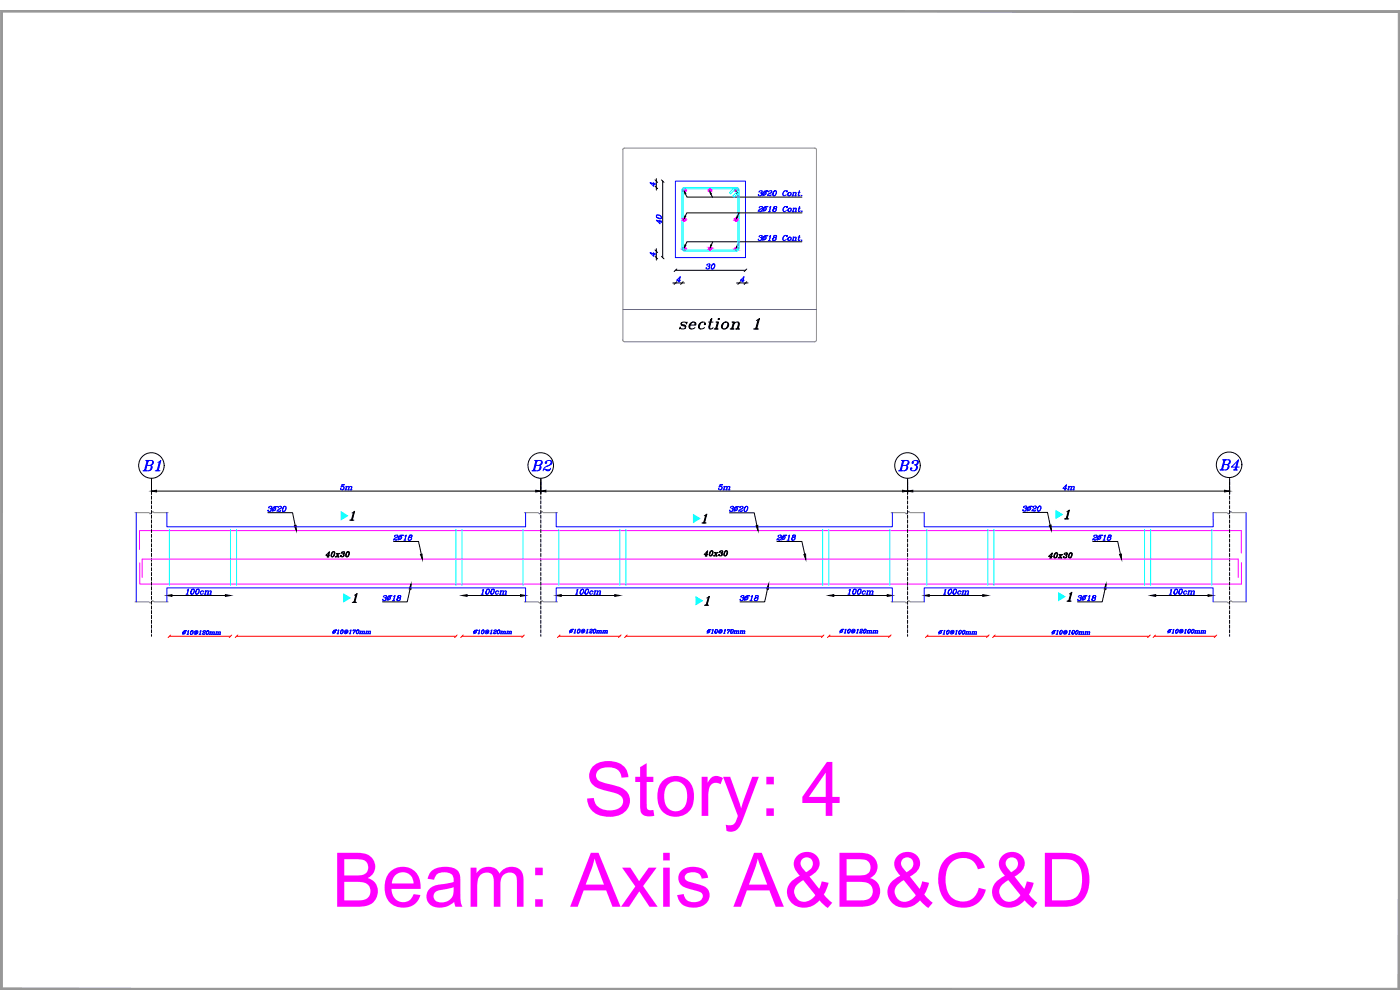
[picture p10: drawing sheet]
<svg xmlns="http://www.w3.org/2000/svg" width="420mm" height="297mm" viewBox="0 0 420 297" stroke-linecap="round" stroke-linejoin="round" font-family="sans-serif">
<defs><g id="words">
<g font-size="22.6" fill="#f0f">
<text x="175.2" y="244.8">Story: 4</text>
<text x="99.5" y="272.1">Beam: Axis A&amp;B&amp;C&amp;D</text>
</g>
<g font-size="6.6">
<text x="203.2" y="99.8">section 1</text>
<text x="42" y="142.5">B1</text>
<text x="158.8" y="142.5">B2</text>
<text x="268.8" y="142.5">B3</text>
</g>
<text font-size="6.2" x="365.1" y="142.2">B4</text>
<text font-size="4.9" fill="#00f" x="218" y="154.9">3~20</text>
<g font-size="4.4" fill="#00f">
<text x="79.4" y="154.5">3~20</text>
<text x="306.2" y="154.5">3~20</text>
<text x="117.1" y="163.3">2~18</text>
<text x="232.1" y="163.3">2~18</text>
<text x="327" y="163.3">2~18</text>
<text x="113.9" y="181.3">3~18</text>
<text x="221.2" y="181.3">3~18</text>
</g>
<g font-size="4.4">
<text x="210.6" y="167.9">40x30</text>
<text x="97" y="168.3">40x30</text>
<text x="314" y="168.6">40x30</text>
<text x="322.4" y="181.3">3~18</text>
</g>
<g font-size="4" fill="#00f">
<text x="54" y="191.6">~10@120mm</text>
<text x="99.1" y="191.2">~10@170mm</text>
<text x="141.1" y="191.2">~10@120mm</text>
<text x="170" y="191.2">~10@120mm</text>
<text x="211.3" y="191.2">~10@170mm</text>
<text x="251.2" y="191.2">~10@120mm</text>
<text x="280.8" y="191.6">~10@100mm</text>
<text x="314.7" y="191.6">~10@100mm</text>
<text x="349.6" y="191.2">~10@100mm</text>
</g>
</g></defs>
<!-- layer: Layer4 -->
<g fill="#989898" stroke="#989898" stroke-width=".3">
<path d="M419.7 3.6v292.9l.5-293.4zM420.2 3.1v293.9l-.5-.5z"/>
<path d="M.7 296.5l419.5 .5-.5-.5zM.7 296.5l419.5 .5h-420z"/>
<path d="M.7 3.6l-.5 293.4 .5-.5zM.2 3.1l.5 .5-.5 293.4z"/>
<path d="M.2 3.1l.5 .5h419zM.2 3.1h420l-.5 .5z"/>
</g>
<!-- layer: SAZE_DRAWINGS -->
<g fill="none" stroke="#f0f" stroke-width=".3">
<path d="M372.5 159.2h-330.6v5.7M42 168.9v6.3h330.6M42.7 167.8h328.9"/>
<circle cx="205.4" cy="57" r=".4"/>
<circle cx="213" cy="57.1" r=".4"/>
<circle cx="221" cy="57" r=".4"/>
<circle cx="205.3" cy="65.9" r=".4"/>
<circle cx="205.4" cy="74.6" r=".4"/>
<circle cx="213.1" cy="74.6" r=".4"/>
<circle cx="220.9" cy="65.9" r=".4"/>
<circle cx="221" cy="74.6" r=".4"/>
</g>
<g fill="none" stroke="#808080" stroke-width=".3">
<path d="M186.9 44.9v57.2M244.5 44.4l.5 .5v57.1l-.5 .5M244.6 44.4h-57.2l-.5 .5M186.9 92.9h58.1M186.9 102l.5 .5M187.4 102.6h57.2M40.5 153.8h4.2l.4 .4 .7-.8 .4 .4h4.3M157.4 153.8h4.1l.4 .4 .8-.8 .4 .4h4.2M267.4 153.8h4.2l.4 .4 .8-.8 .3 .4h4.3M364.1 153.8h4.2l.3 .4 .8-.8 .4 .4h4.2M40.5 180.6h4.2l.4 .4 .7-.8 .4 .4h4.3M157.4 180.6h4.1l.4 .4 .8-.8 .4 .4h4.2"/>
<path d="M267.4 180.6h4.2l.4 .4 .8-.8 .3 .4h4.3M364.1 180.6h4.2l.3 .4 .8-.8 .4 .4h4.2"/>
</g>
<g fill="#000" stroke="#000" stroke-width=".3">
<path d="M205.4 57.4l.4 .7-.2 .1zM213.1 57.5l.4 .7-.3 .1zM221 57.4l.4 .7-.2 .1zM205.6 64.8l.2 .1-.4 .6zM205.6 73.5l.2 .1-.4 .6zM213.3 73.5l.3 .1-.5 .6zM221.2 64.8l.2 .1-.4 .6zM221.3 73.5l.2 .1-.4 .6zM45.5 147.3l1.5-.2v.5zM88.3 157.8l.6-.2v1.6zM160.8 147.1l1.5 .2-1.5 .3zM162.3 147.3l1.5-.2v.5z"/>
<path d="M226.9 157.8l.5-.2 .1 1.6zM270.8 147.1l1.6 .2-1.6 .3zM272.4 147.3l1.5-.2v.5zM314.9 157.6h.5l.1 1.5zM367.5 147.1l1.5 .2-1.5 .3zM50.1 178.7l1.5-.3v.5zM67.6 178.4l1.6 .3-1.6 .2zM123.4 175.2l-.1 1.6-.5-.1zM126.2 166.4l.5-.1v1.5zM138.6 178.7l1.6-.3v.5zM156.2 178.4l1.5 .3-1.5 .2zM166.9 178.7l1.5-.3v.5z"/>
<path d="M184.5 178.4l1.5 .3-1.5 .2zM230.7 175.2l-.1 1.6-.5-.1zM241.3 166.4l.5-.2v1.6zM248.7 178.7l1.5-.3v.5zM266.3 178.4l1.5 .3-1.5 .2zM277.4 178.7l1.5-.3v.5zM294.9 178.4l1.6 .3-1.6 .2zM331.9 175.2v1.6l-.5-.1zM336 166.4l.5-.2 .1 1.6zM345.3 178.7l1.5-.3v.5zM362.5 178.4l1.6 .3-1.6 .2z"/>
</g>
<g fill="none" stroke="#000" stroke-width=".3">
<path d="M197 53.6v3.5M198.9 54.3v23M205.7 58.2l.5 .9h34.5M213.4 58.2l.4 1M221.3 58.2l.4 .9M197 74.6v3.4M213.9 72.5l-.5 1M221.8 63.9l-.4 .9M221.8 72.5l-.4 1M240.7 72.5h-34.5l-.5 1M240.7 63.9h-34.6l-.4 .9M201.9 84.9h3.5"/>
<path d="M202.7 81.1h21M221.1 84.9h3.4M45.5 143.9v4.5M45.5 148.8v1M45.5 150.3v.9M45.5 151.7v.9M45.5 153.1v1M45.5 154.5v1M45.5 156v1M45.5 157.4v1M45.5 158.9v.9M47 147.3h113.8"/>
<path d="M80.4 153.8h7.4l.8 3.9M104.9 156.1h1.3M105.5 155.9l-.3 .2M105.5 155.8l-.2 .3M105.7 153.9l.7-.5-.7 2.7M105.7 155.9l.3 .2M105.8 155.8v.3M106.1 153.7l-.6 2.4M106.3 153.7l-.7 2.2M162.3 143.9v4.5M162.3 148.8v1M162.3 150.3v.9"/>
<path d="M162.3 151.7v.9M162.3 153.1v1M162.3 154.5v1M162.3 156v1M162.3 157.4v1M162.3 158.9v.9M163.8 147.3h107M210.7 156.9h1.2M211.2 156.8l-.3 .1M211.2 156.7l-.2 .2M211.4 154.8l.7-.6-.7 2.7M211.5 156.8l.2 .1"/>
<path d="M211.5 156.7v.2M211.8 154.5l-.6 2.4M212 154.5l-.7 2.3M218.9 153.9h7.5l.8 3.8M272.4 143.9v4.5M272.4 148.8v1M272.4 150.3v.9M272.4 151.7v.9M272.4 153.1v1M272.4 154.5v1M272.4 156v1M272.4 157.4v1"/>
<path d="M272.4 158.9v.9M273.9 147.3h93.6M307 153.7h7.4l.8 3.9M319.4 155.7h1.4M320 155.6l-.3 .1M320 155.4l-.2 .3M320.2 153.5l.7-.5-.6 2.7M320.3 155.6l.2 .1M320.3 155.4l.1 .3M320.6 153.3l-.6 2.4M320.8 153.3l-.7 2.3M369 143.9v4.5"/>
<path d="M369 148.8v1M369 150.3v.9M369 151.7v.9M369 153.1v1M369 154.5v1M369 156v1M369 157.4v1M369 158.9v.9M45.5 160.3v.9M45.5 161.7v1M45.5 163.1v1M45.5 164.6v1"/>
<path d="M45.5 166v1M45.5 167.5v.9M45.5 168.9v.9M45.5 170.3v1M45.5 171.8v.9M45.5 173.2v.9M45.5 174.6v1M45.5 176.1v.9M45.5 177.5v1M45.5 178.9v1M51.6 178.7h16M106.4 178.6l.8-.5-.7 2.6"/>
<path d="M106.8 178.3l-.6 2.4M107 178.3l-.6 2.3M118.1 162.5h7.5l.8 3.8M123.1 176.7l-.9 3.9h-7.4M140.2 178.7h16M162.3 160.3v.9M162.3 161.7v1M162.3 163.1v1M162.3 164.6v1M162.3 166v1M162.3 167.5v.9M162.3 168.9v.9"/>
<path d="M162.3 170.3v1M162.3 171.8v.9M162.3 173.2v.9M162.3 174.6v1M162.3 176.1v.9M162.3 177.5v1M162.3 178.9v1M168.4 178.7h16.1M212.1 179.4l.8-.5-.7 2.7M212.6 179.2l-.7 2.4M212.7 179.2l-.6 2.3M230.3 176.7l-.8 3.9h-7.4"/>
<path d="M233.2 162.5h7.5l.8 3.8M250.2 178.7h16.1M272.4 160.3v.9M272.4 161.7v1M272.4 163.1v1M272.4 164.6v1M272.4 166v1M272.4 167.5v.9M272.4 168.9v.9M272.4 170.3v1M272.4 171.8v.9M272.4 173.2v.9"/>
<path d="M272.4 174.6v1M272.4 176.1v.9M272.4 177.5v1M272.4 178.9v1M278.9 178.7h16M321.4 178l-.7 2.4M321.5 178l-.6 2.2M327.9 162.5h7.5l.9 3.8M331.6 176.7l-.8 3.9h-7.4M346.8 178.7h15.7M369 160.3v.9M369 161.7v1"/>
<path d="M369 163.1v1M369 164.6v1M369 166v1M369 167.5v.9M369 168.9v.9M369 170.3v1M369 171.8v.9M369 173.2v.9M369 174.6v1M369 176.1v.9M369 177.5v1M369 178.9v1"/>
<path d="M45.5 180.4v.9M45.5 181.8v.9M45.5 183.2v1M45.5 184.6v1M45.5 186.1v1M45.5 187.5v1M45.5 189v.9M45.5 190.4v.5M105.7 180.7h1.3M106.3 180.6l-.3 .1M106.3 180.5l-.2 .2M106.5 180.6l.2 .1"/>
<path d="M106.6 180.5v.2M162.3 180.4v.9M162.3 181.8v.9M162.3 183.2v1M162.3 184.6v1M162.3 186.1v1M162.3 187.5v1M162.3 189v.9M162.3 190.4v.5M211.4 181.6h1.3M212 181.5l-.3 .1M212 181.3l-.2 .3"/>
<path d="M212.2 181.5l.2 .1M212.3 181.3v.3M272.4 180.4v.9M272.4 181.8v.9M272.4 183.2v1M272.4 184.6v1M272.4 186.1v1M272.4 187.5v1M272.4 189v.9M272.4 190.4v.5M320.2 180.4h1.3M320.8 180.2l-.3 .2"/>
<path d="M320.8 180.1l-.2 .3M369 180.4v.9M369 181.8v.9M369 183.2v1M369 184.6v1M369 186.1v1M369 187.5v1M369 189v.9M369 190.4v.5"/>
</g>
<g fill="none" stroke="#00f" stroke-width=".3">
<path d="M195.2 54.9l1.4 .4M196.2 54.7v1.2l-1.1-1.1 1.5 .4M196.6 55v.5M202.7 54.3h21v23h-21zM227.9 57.5l-.1 .1a.47 .47 0 0 1 .5-.4 .47 .47 0 0 1 .4 .4l-.6 .3M228.6 57.2v.4l-.3 .3 .3 .2a.53 .53 0 0 1-.4 .6 .53 .53 0 0 1-.6-.3M228.6 58l-.1 .4-.4 .3M229.4 57.3h1h-.5l-1 1.4M229.5 57.5a.49 .49 0 0 0-.6 .5 .49 .49 0 0 0 .7 .4l.2-.1a.49 .49 0 0 0-.1-.8 .49 .49 0 0 0-.7 .4l.2 .6M229.6 57.5l.3 .4-.5 .6M230.7 57.5v.1a.49 .49 0 0 1 .5-.4 .49 .49 0 0 1 .4 .4l-.9 .6-.4 .5M231.4 57.2l.2 .4-.8 .5"/>
<path d="M231.4 58.5l-1.1 .1M231.4 58.4l-.2 .3-.6-.2M232.6 57.2a.82 .82 0 0 0-.6 .7 .82 .82 0 0 0 .4 .8 .82 .82 0 0 0 .6-.6 .82 .82 0 0 0-.4-.9 1.07 1.07 0 0 0-.4 1.5M232.7 57.2a.99 .99 0 0 1-.3 1.5M235.7 57.2a.96 .96 0 0 0-.5 1.5M236.1 57.4v.2l.2-.4-.2 .2a.8 .8 0 0 0-1 .3 .8 .8 0 0 0 .1 1l.8-.3M237 57.7a.55 .55 0 0 0-.6 .6 .55 .55 0 0 0 .6 .5 .55 .55 0 0 0 .4-.6 .51 .51 0 0 0-.8-.3 .51 .51 0 0 0 .1 .8M237.2 57.7l.2 .6-.5 .4M237.7 58.7h.5M238 57.7h.3l-.3 1M238.2 57.9l.7-.1-.1 .9M238.2 57.7l-.3 1"/>
<path d="M238.5 58.7h.5M238.8 57.7l-.1 1M239.5 57.7h.6M239.9 57.2l-.3 1.5 .5-.2M240 57.2l-.3 1.5M240.6 58.6h.1M195.2 75.9l1.4 .4M196.2 75.8v1.1l-1.1-1.1 1.5 .4M196.6 76v.5M197 64.9l.7 .6h.7a.83 .83 0 0 0-.4-.9 .83 .83 0 0 0-1 .2 1.01 1.01 0 0 0 1.5 .5M197 64.8a1.05 1.05 0 0 1 1.5 .4M197.1 66.2l1.4 .3"/>
<path d="M198.1 66v1.2l-1.1-1.1 1.5 .4M198.5 66.3v.5M212.2 79.5l-.1 .1a.47 .47 0 0 1 .5-.4 .47 .47 0 0 1 .5 .4l-.6 .3M212.9 79.2v.7a.53 .53 0 0 1-.2 .8 .53 .53 0 0 1-.8-.3h.1M212.9 80v.4l-.4 .3M214.1 79.2a.82 .82 0 0 0-.6 .7 .82 .82 0 0 0 .4 .8 .82 .82 0 0 0 .6-.7 .82 .82 0 0 0-.4-.8 1.07 1.07 0 0 0-.4 1.5M214.2 79.2a.99 .99 0 0 1-.3 1.5M227.9 70.9l-.1 .1a.48 .48 0 0 1 .5-.4 .48 .48 0 0 1 .4 .5l-.6 .2M227.9 62.2l-.1 .1a.53 .53 0 0 1 .6-.3 .53 .53 0 0 1 .5 .4l-1.2 .6-.2 .5M228.6 70.6v.5l-.3 .2 .3 .2a.52 .52 0 0 1-.4 .7 .52 .52 0 0 1-.6-.4v.1M228.6 71.4l-.1 .5-.4 .3M228.6 62l.2 .4-.8 .4"/>
<path d="M228.6 63.2l-1.1 .1M228.6 63.1l-.2 .4-.6-.3M229.4 70.7h1h-.5l-1 1.5M229.4 62h1.1h-.5l-1.1 1.5M229.5 70.9a.49 .49 0 0 0-.6 .6 .49 .49 0 0 0 .7 .4 .51 .51 0 0 0 .4-.6 .51 .51 0 0 0-.5-.4 .51 .51 0 0 0-.5 .5l.2 .6M229.5 62.2a.51 .51 0 0 0-.6 .6 .51 .51 0 0 0 .8 .4l.1-.2a.44 .44 0 0 0 .1-.7 .44 .44 0 0 0-.7 .2l-.2 .5 .2 .2M229.6 70.9l.3 .5-.5 .6M229.7 62.2l.2 .5-.5 .5M230.5 72.2h.7M230.6 63.5h.6M230.9 62.2l.5-.2-.5 1.5M231.2 70.7l-.3 1.5 .4-1.6-.4 .3"/>
<path d="M231.3 62l-.4 1.5M232.5 70.6l-.3 .3v.3h.7l.2-.3-.3-.3-.4 .1-.2 .4 .2 .2M232.6 62l-.4 .2v.3h.8l.1-.3v-.2h-.7l-.2 .4 .2 .2M232.7 71.3l.2 .3-.5 .6M232.7 62.6l.2 .3-.4 .6M232.8 70.6l.2 .3-.3 .4a.48 .48 0 0 1-.1 .8 .48 .48 0 0 1-.7-.5l.5-.3-.5 .6 .3 .3M232.9 62l.1 .4-.3 .2a.47 .47 0 0 1 .2 .7 .47 .47 0 0 1-.7 .1 .47 .47 0 0 1-.1-.7l.3-.1-.4 .3v.4l.2 .2M235.7 70.6a.96 .96 0 0 0-.5 1.6M235.7 62a.91 .91 0 0 0-.4 1.5M236.1 70.9v.2l.2-.5-.2 .3a.79 .79 0 0 0-1 .2 .79 .79 0 0 0 .1 1.1l.8-.4M236.2 62.2v.2l.1-.4-.1 .2a.75 .75 0 0 0-1.1 .2 .75 .75 0 0 0 .4 1.1l.5-.4M237 71.1a.55 .55 0 0 0-.6 .6 .55 .55 0 0 0 .6 .5 .55 .55 0 0 0 .4-.6 .51 .51 0 0 0-.8-.3 .51 .51 0 0 0 .1 .9"/>
<path d="M237 62.5a.51 .51 0 0 0-.6 .4 .51 .51 0 0 0 .5 .6 .5 .5 0 0 0 .6-.5 .5 .5 0 0 0-.6-.5l-.4 .5 .3 .5M237.2 71.1l.2 .6-.5 .5M237.2 62.5l.2 .4-.5 .6M237.7 72.2h.5M237.7 63.5h.5M238 71.1h.3l-.3 1.1M238 62.5h.3l-.3 1M238.2 71.4l.7-.2-.1 1M238.2 71.1l-.3 1.1M238.2 62.7l.8-.2-.2 1M238.2 62.5l-.3 1M238.5 72.2h.5"/>
<path d="M238.5 63.5h.5M238.8 71.1l-.1 1.1M238.8 62.5l-.1 1M239.5 71.1h.6M239.6 62.5h.6M239.9 70.6l-.3 1.5 .5-.1M239.9 62l-.3 1.4 .3 .1 .3-.3M240 70.6l-.3 1.6M240 62l-.3 1.5M240.6 72h.1M240.7 63.3h.1M203.5 84.5h.5"/>
<path d="M204 83.2l-.3 1.3M204.3 84.1h-1.2l1.1-1.1-.4 1.5M222.6 84.5h.5M223.2 83.2l-.4 1.3M223.4 84.1h-1.2l1.1-1.1-.4 1.5M40.9 153.8v26.8M50.1 153.8v4.3h107.6v-4.3M102.7 145.5l.7-.1h-.7l-.4 .8a.55 .55 0 0 1 .7-.3 .55 .55 0 0 1 .3 .7 .55 .55 0 0 1-.6 .4l-.4-.1v-.2M103 146l.2 .2v.3l-.5 .5M103.5 147h.5M103.8 146h.3l-.3 1M104 146l-.3 1"/>
<path d="M104 146.2l.8-.2-.2 1M104.3 147h.5M104.6 146l.1 .2-.2 .8M104.8 146.2l.8-.2-.2 1M105.1 147h.5M105.4 146l.1 .2-.2 .8M166.9 153.8v4.3h100.9v-4.3M216.1 145.5l.8-.1h-.8l-.3 .8a.55 .55 0 0 1 .7-.3 .55 .55 0 0 1 .3 .7 .55 .55 0 0 1-.6 .4l-.5-.1v-.2M216.4 146l.3 .2-.1 .3-.4 .5M217 147h.5M217.2 146h.3l-.2 1M217.4 146l-.2 1"/>
<path d="M217.5 146.2l.7-.2-.1 1M217.8 147h.5M218 146l.2 .2-.2 .8M218.3 146.2l.7-.2-.1 1M218.6 147h.5M218.8 146l.2 .2-.2 .8M277.4 153.8v4.3h86.7v-4.3M319.4 147h.5M320 145.6l-.4 1.4M320.2 146.5h-1.2l1.1-1.1-.4 1.6M320.3 147h.5M320.6 146h.3l-.3 1"/>
<path d="M320.8 146l-.3 1M320.8 146.2l.8-.2-.2 1M321.1 147h.5M321.4 146l.2 .2-.2 .8M321.9 147h.6M322.2 146l.2 .2-.2 .8 .2-1-.8 .2M55.8 178.3h.7M56.2 177.1l.4-.3-.4 1.5M56.5 176.9l-.4 1.4M57.9 176.8a.82 .82 0 0 0-.7 .6 .82 .82 0 0 0 .5 .9 .82 .82 0 0 0 .6-.7 .82 .82 0 0 0-.4-.8 1.07 1.07 0 0 0-.4 1.5M58.1 176.8a1.05 1.05 0 0 1-.4 1.5M59.4 176.8l-.6 .6v.8a.83 .83 0 0 0 .9-.4 .83 .83 0 0 0-.2-1 1.01 1.01 0 0 0-.5 1.5"/>
<path d="M59.5 176.8a1.05 1.05 0 0 1-.4 1.5M60.7 177.3l-.5 .4 .2 .6M61.1 177.5l-.1 .1h.1a.5 .5 0 0 0-.8-.1 .5 .5 0 0 0 .3 .8l.4-.2M61.3 178.3h.5M61.6 177.3h.2l-.2 1M61.8 177.3l-.3 1M61.8 177.5l.8-.1-.2 .9M62.1 178.3h.5M62.4 177.3l.1 .2-.2 .8M62.6 177.5l.8-.1-.2 .9M62.9 178.3h.5M63.2 177.3l.1 .2-.2 .8"/>
<path d="M144.4 178.3h.6M144.7 177.1l.5-.3-.4 1.5M145.1 176.9l-.4 1.4M146.5 176.8a.82 .82 0 0 0-.7 .6 .82 .82 0 0 0 .4 .9 .82 .82 0 0 0 .7-.7 .82 .82 0 0 0-.4-.8 1.07 1.07 0 0 0-.4 1.5M146.6 176.8a1.05 1.05 0 0 1-.4 1.5M148 176.8l-.7 .6v.8a.83 .83 0 0 0 1-.4 .83 .83 0 0 0-.2-1 1.01 1.01 0 0 0-.6 1.5M148.1 176.8a1.05 1.05 0 0 1-.4 1.5M149.3 177.3l-.5 .4 .2 .6M149.6 177.5l-.1 .1h.2a.5 .5 0 0 0-.9-.1 .5 .5 0 0 0 .3 .8l.5-.2M149.9 178.3h.5M150.1 177.3h.3l-.2 1M150.4 177.5l.7-.1-.1 .9"/>
<path d="M150.4 177.3l-.3 1M150.7 178.3h.5M150.9 177.3l.2 .2-.2 .8M151.2 177.5l.7-.1-.1 .9M151.5 178.3h.5M151.7 177.3l.2 .2-.2 .8M172.7 178.3h.6M173 177.1l.4-.3-.3 1.5M173.4 176.9l-.4 1.4M174.8 176.8a.82 .82 0 0 0-.7 .6 .82 .82 0 0 0 .4 .9 .82 .82 0 0 0 .7-.7 .82 .82 0 0 0-.4-.8 1.02 1.02 0 0 0-.4 1.5M174.9 176.8a1.05 1.05 0 0 1-.4 1.5M176.2 176.8l-.6 .6v.8a.83 .83 0 0 0 1-.4 .83 .83 0 0 0-.2-1 1.01 1.01 0 0 0-.6 1.5"/>
<path d="M176.4 176.8a.97 .97 0 0 1-.5 1.5M177.5 177.3l-.5 .4 .2 .6M177.9 177.5l.1 .1a.5 .5 0 0 0-.9-.1 .5 .5 0 0 0 .3 .8l.4-.2M178.1 178.3h.5M178.4 177.3h.3l-.3 1M178.6 177.5l.8-.1-.2 .9M178.6 177.3l-.2 1M178.9 178.3h.6M179.2 177.3l.2 .2-.2 .8M179.5 177.5l.7-.1-.2 .9M179.7 178.3h.6M180 177.3l.2 .2-.2 .8"/>
<path d="M254.5 178.3h.6M254.8 177.1l.4-.3-.4 1.5M255.1 176.9l-.3 1.4M256.5 176.8a.82 .82 0 0 0-.6 .6 .82 .82 0 0 0 .4 .9 .82 .82 0 0 0 .7-.7 .82 .82 0 0 0-.5-.8 1.02 1.02 0 0 0-.3 1.5M256.7 176.8a1.05 1.05 0 0 1-.4 1.5M258 176.8l-.6 .6v.8a.83 .83 0 0 0 .9-.4 .83 .83 0 0 0-.2-1 1.01 1.01 0 0 0-.5 1.5M258.1 176.8a1.05 1.05 0 0 1-.4 1.5M259.3 177.3l-.5 .4 .2 .6M259.7 177.5l.1 .1a.5 .5 0 0 0-.9-.1 .5 .5 0 0 0 .3 .8l.4-.2M259.9 178.3h.5M260.2 177.3h.3l-.3 1M260.4 177.5l.8-.1-.2 .9"/>
<path d="M260.4 177.3l-.3 1M260.7 178.3h.5M261 177.3l.2 .2-.3 .8M261.2 177.5l.8-.1-.2 .9M261.5 178.3h.5M261.8 177.3l.2 .2-.3 .8M283.1 178.3h.7M283.5 177.1l.4-.3-.4 1.5M283.8 176.9l-.4 1.4M285.2 176.8a.82 .82 0 0 0-.7 .6 .82 .82 0 0 0 .4 .9 .82 .82 0 0 0 .7-.7 .82 .82 0 0 0-.4-.8 1.1 1.1 0 0 0-.4 1.5M285.4 176.8a1.05 1.05 0 0 1-.5 1.5M286.7 176.8l-.7 .6v.8a.83 .83 0 0 0 1-.4 .83 .83 0 0 0-.2-1 1.01 1.01 0 0 0-.5 1.5"/>
<path d="M286.8 176.8a.97 .97 0 0 1-.4 1.5M288 177.3l-.5 .4 .2 .6M288.4 177.5v.1a.5 .5 0 0 0-.8-.1 .5 .5 0 0 0 .3 .8l.4-.2M288.6 178.3h.5M288.8 177.3h.3l-.2 1M289.1 177.5l.8-.1-.2 .9M289.1 177.3l-.3 1M289.4 178.3h.5M289.6 177.3l.2 .2-.2 .8M289.9 177.5l.8-.1-.2 .9M290.2 178.3h.5M290.4 177.3l.2 .2-.2 .8"/>
<path d="M350.9 178.3h.7M351.2 177.1l.5-.3-.4 1.5M351.6 176.9l-.4 1.4M353 176.8a.82 .82 0 0 0-.7 .6 .82 .82 0 0 0 .4 .9 .82 .82 0 0 0 .7-.7 .82 .82 0 0 0-.4-.8 1.1 1.1 0 0 0-.4 1.5M353.1 176.8a1.05 1.05 0 0 1-.4 1.5M354.5 176.8l-.7 .6v.8a.83 .83 0 0 0 1-.4 .83 .83 0 0 0-.2-1 1.01 1.01 0 0 0-.6 1.5M354.6 176.8a.97 .97 0 0 1-.4 1.5M355.8 177.3l-.5 .4 .2 .6M356.2 177.5v.1a.5 .5 0 0 0-.9-.1 .5 .5 0 0 0 .3 .8l.5-.2M356.4 178.3h.5M356.7 177.3h.2l-.2 1M356.9 177.5l.7-.1-.1 .9"/>
<path d="M356.9 177.3l-.3 1M357.2 178.3h.5M357.4 177.3l.2 .2-.2 .8M357.7 177.5l.7-.1-.1 .9M358 178.3h.5M358.2 177.3l.2 .2-.2 .8M50.1 180.6v-4.2h107.6v4.2M166.9 180.6v-4.2h100.9v4.2M277.4 180.6v-4.2h86.7v4.2"/>
</g>
<g fill="none" stroke="#0ff" stroke-width=".3">
<path d="M220.4 56.2l-1.5 1.6 .4 .4 1.5-1.6M221.4 58v16.6l-.4 .4M221.8 57a.78 .78 0 0 0-.8-.8h-15.6a.78 .78 0 0 0-.8 .8v17.6l.3 .5 .5 .2M221.8 57.6l-1.5 1.6-.4-.4 1.5-1.5-.2-.6-15.8-.1-.3 .2-.1 17.8 .4 .4M221.8 57.1v17.5M205.4 75h15.6M205.4 75.4h15.6M221.8 74.6a.78 .78 0 0 1-.8 .7M50.8 158.8v16.8M69.2 158.8v16.8M71 158.8v16.8M136.8 158.8v16.8"/>
<path d="M138.6 158.8v16.8M157 158.8v16.8M167.7 158.8v16.8M186 158.8v16.8M187.8 158.8v16.8M246.9 158.8v16.8M248.7 158.8v16.8M267 158.8v16.8M278.1 158.8v16.8M296.5 158.8v16.8M298.3 158.8v16.8M343.5 158.8v16.8"/>
<path d="M345.3 158.8v16.8M363.7 158.8v16.8"/>
</g>
<g fill="none" stroke="#f00" stroke-width=".3">
<path d="M50.8 190.9h18.4M51.2 190.5l-.7 .8M69.6 190.5l-.8 .8M71 190.9h65.8M71.4 190.5l-.8 .8M137.2 190.5l-.8 .8M138.6 190.9h18.4M139 190.5l-.7 .8M157.4 190.5l-.8 .8M167.7 190.9h18.3M168.1 190.5l-.8 .8M186.4 190.5l-.8 .8"/>
<path d="M187.8 190.9h59.1M188.2 190.5l-.7 .8M247.3 190.5l-.8 .8M248.7 190.9h18.3M249.1 190.5l-.8 .8M267.4 190.5l-.7 .8M278.1 190.9h18.4M278.5 190.5l-.8 .8M296.8 190.5l-.7 .8M298.3 190.9h46.5M298.7 190.5l-.8 .8M345.2 190.5l-.8 .8"/>
<path d="M346.4 190.9h18.4M346.8 190.5l-.8 .8M365.2 190.5l-.8 .8"/>
</g>
<!-- layer: 0 -->
<path d="M374 153.8v26.8" fill="none" stroke="#00f" stroke-width=".3"/>
<path d="M372.5 159.2v6.7M42.7 167.8v5.5M371.6 167.8v5.5M372.6 168.8v6.4" fill="none" stroke="#f0f" stroke-width=".3"/>
<!-- layer: SAZE_DRAWINGS -->
<g fill="#0ff" stroke="#0ff" stroke-width=".3">
<path d="M102.4 153.6l1.9 1.2-1.9 1.1z"/>
<path d="M103.2 178.3l1.9 1.1-1.9 1.1z"/>
<path d="M208.1 154.4l1.9 1.2-1.9 1.1z"/>
<path d="M208.9 179.1l1.9 1.1-1.9 1.2z"/>
<path d="M316.9 153.2l1.9 1.2-1.9 1.1z"/>
<path d="M317.7 177.9l1.9 1.1-1.9 1.2z"/>
</g>
<g fill="#f0f" stroke="#f0f" stroke-width=".3">
<path d="M205.3 56.7h.2z"/>
<path d="M205.3 57.5h.2z"/>
<path d="M205.3 74.2h.2z"/>
<path d="M220.9 74.2h.2z"/>
<path d="M213 75h.2z"/>
<path d="M213 56.7h.2z"/>
<path d="M213 57.4h.2z"/>
<path d="M205.2 66.3h.2z"/>
<path d="M220.8 65.5h.2z"/>
<path d="M205.3 56.7h.3zM205.2 56.7h.4z"/>
<path d="M205.2 56.7h.5zM205.2 56.7h.5z"/>
<path d="M205.2 56.7l.5 .1zM205.2 56.7l.5 .1z"/>
<path d="M205.1 56.8h.7zM205.1 56.8h.7z"/>
<path d="M205.1 56.8l.7 .1zM205.1 56.8l.7 .1z"/>
<path d="M205 56.9l.8 .1zM205 56.9l.8 .1z"/>
<path d="M205 57l.9 .1zM205 57l.9 .1z"/>
<path d="M205 57.1h.9zM205 57.1h.8z"/>
<path d="M205 57.1l.8 .1zM205 57.1l.8 .1z"/>
<path d="M205 57.2h.8zM205 57.2l.8 .1z"/>
<path d="M205.1 57.3h.7zM205.1 57.3h.6z"/>
<path d="M205.1 57.3h.6zM205.1 57.3l.6 .1z"/>
<path d="M205.2 57.4h.5zM205.2 57.4h.4z"/>
<path d="M205.2 57.4h.4zM205.2 57.4l.3 .1z"/>
<path d="M221 56.7h.1zM220.9 56.7h.2z"/>
<path d="M220.9 56.7h.3zM220.8 56.7h.4z"/>
<path d="M220.8 56.7h.5zM220.8 56.7h.5z"/>
<path d="M220.8 56.7l.5 .1zM220.8 56.7l.5 .1z"/>
<path d="M220.7 56.8h.7zM220.6 56.8h.8z"/>
<path d="M220.6 56.8l.8 .1zM220.6 56.8l.8 .1z"/>
<path d="M220.6 56.9l.8 .1zM220.6 56.9l.8 .1z"/>
<path d="M220.6 57l.8 .1zM220.6 57l.8 .1z"/>
<path d="M220.6 57.1h.8zM220.6 57.1h.8z"/>
<path d="M220.6 57.1h.8zM220.6 57.1l.8 .1z"/>
<path d="M220.6 57.2h.8zM220.6 57.2l.8 .1z"/>
<path d="M220.6 57.3h.8zM220.6 57.3h.7z"/>
<path d="M220.7 57.3h.6zM220.7 57.3l.6 .1z"/>
<path d="M220.8 57.4h.5zM220.8 57.4h.4z"/>
<path d="M220.8 57.4h.4zM220.8 57.4l.3 .1z"/>
<path d="M220.9 57.5h.2zM220.9 57.5h.2z"/>
<path d="M205.3 74.2l.3 .1zM205.2 74.3h.4z"/>
<path d="M205.2 74.3h.4zM205.1 74.3h.5z"/>
<path d="M205.1 74.3l.6 .1zM205.1 74.3l.6 .1z"/>
<path d="M205.1 74.4h.6zM205.1 74.4h.6z"/>
<path d="M205.1 74.4l.6 .1zM205.1 74.4l.6 .1z"/>
<path d="M205 74.5h.8zM205 74.5h.8z"/>
<path d="M205 74.5l.8 .1zM205 74.5l.8 .1z"/>
<path d="M205 74.6l.8 .1zM205 74.6l.8 .1z"/>
<path d="M205 74.7h.8zM205 74.7h.7z"/>
<path d="M205 74.7h.7zM205 74.7l.7 .1z"/>
<path d="M205.1 74.8h.6zM205.1 74.8l.6 .1z"/>
<path d="M205.1 74.9h.6zM205.1 74.9h.5z"/>
<path d="M205.1 74.9h.5zM205.1 74.9l.5 .1z"/>
<path d="M205.2 75h.4zM205.2 75h.3z"/>
<path d="M205.3 75h.2zM205.3 75h.1z"/>
<path d="M220.9 74.2l.3 .1zM220.9 74.2l.3 .1z"/>
<path d="M220.9 74.3h.4zM220.8 74.3h.5z"/>
<path d="M220.8 74.3l.5 .1zM220.8 74.3l.5 .1z"/>
<path d="M220.8 74.4h.6zM220.8 74.4h.6z"/>
<path d="M220.7 74.4l.7 .1zM220.7 74.4l.7 .1z"/>
<path d="M220.7 74.5h.7zM220.7 74.5h.7z"/>
<path d="M220.7 74.5l.7 .1zM220.7 74.5l.7 .1z"/>
<path d="M220.7 74.6l.7 .1zM220.7 74.6l.7 .1z"/>
<path d="M220.7 74.7h.7zM220.7 74.7h.7z"/>
<path d="M220.7 74.7h.7zM220.7 74.7l.7 .1z"/>
<path d="M220.7 74.8h.7zM220.7 74.8l.6 .1z"/>
<path d="M220.8 74.9h.5zM220.8 74.9h.5z"/>
<path d="M220.8 74.9h.5zM220.8 74.9l.4 .1z"/>
<path d="M220.9 75h.3zM220.9 75h.2z"/>
<path d="M220.9 75h.2zM220.9 75h.2z"/>
<path d="M213.1 74.2l.1 .1zM213.1 74.2l.1 .1z"/>
<path d="M213 74.3h.3zM212.9 74.3h.4z"/>
<path d="M212.9 74.3h.5zM212.9 74.3h.5z"/>
<path d="M212.9 74.3l.5 .1zM212.9 74.3l.5 .1z"/>
<path d="M212.9 74.4l.5 .1zM212.9 74.4l.5 .1z"/>
<path d="M212.8 74.5h.7zM212.8 74.5h.7z"/>
<path d="M212.8 74.5l.7 .1zM212.8 74.5l.7 .1z"/>
<path d="M212.7 74.6h.8zM212.7 74.6h.8z"/>
<path d="M212.7 74.6l.8 .1zM212.7 74.6l.8 .1z"/>
<path d="M212.7 74.7l.8 .1zM212.7 74.7l.8 .1z"/>
<path d="M212.8 74.8h.7zM212.8 74.8h.6z"/>
<path d="M212.8 74.8h.6zM212.8 74.8l.6 .1z"/>
<path d="M212.9 74.9h.5zM212.9 74.9l.5 .1z"/>
<path d="M212.9 75h.5zM212.9 75h.4z"/>
<path d="M212.9 75h.4zM212.9 75h.3z"/>
<path d="M213 56.7l.2 .1zM212.9 56.8h.3z"/>
<path d="M212.9 56.8h.4zM212.9 56.8h.4z"/>
<path d="M212.9 56.8h.5zM212.9 56.8h.5z"/>
<path d="M212.8 56.8l.6 .1zM212.8 56.8l.6 .1z"/>
<path d="M212.8 56.9h.6zM212.8 56.9h.6z"/>
<path d="M212.7 56.9l.7 .1zM212.7 56.9l.7 .1z"/>
<path d="M212.7 57l.7 .1zM212.7 57l.7 .1z"/>
<path d="M212.7 57.1h.7zM212.7 57.1h.7z"/>
<path d="M212.7 57.1l.7 .1zM212.7 57.1l.7 .1z"/>
<path d="M212.7 57.2h.7zM212.7 57.2l.7 .1z"/>
<path d="M212.8 57.3h.6zM212.8 57.3h.6z"/>
<path d="M212.8 57.3h.6zM212.8 57.3l.5 .1z"/>
<path d="M212.9 57.4h.4zM212.9 57.4h.3z"/>
<path d="M212.9 57.4h.3zM212.9 57.4h.3z"/>
<path d="M205.3 65.5h.1zM205.2 65.5h.2z"/>
<path d="M205.2 65.5h.3zM205.1 65.5h.4z"/>
<path d="M205.1 65.5l.5 .1zM205.1 65.6h.5z"/>
<path d="M205.1 65.6h.6zM205.1 65.6h.6z"/>
<path d="M205 65.6l.7 .1zM205 65.6l.7 .1z"/>
<path d="M205 65.7h.7zM205 65.7h.7z"/>
<path d="M204.9 65.7l.8 .1zM204.9 65.7l.8 .1z"/>
<path d="M204.9 65.8l.8 .1zM204.9 65.8l.8 .1z"/>
<path d="M204.9 65.9l.8 .1zM204.9 65.9l.8 .1z"/>
<path d="M204.9 66l.8 .1zM204.9 66l.8 .1z"/>
<path d="M204.9 66.1h.8zM204.9 66.1h.8z"/>
<path d="M205 66.1h.7zM205 66.1l.7 .1z"/>
<path d="M205 66.2h.7zM205 66.2h.6z"/>
<path d="M205.1 66.2h.5zM205.1 66.2l.4 .1z"/>
<path d="M205.1 66.3h.4zM205.1 66.3h.3z"/>
<path d="M220.8 65.5h.3zM220.7 65.5h.4z"/>
<path d="M220.7 65.5l.5 .1zM220.7 65.5l.5 .1z"/>
<path d="M220.7 65.6h.5zM220.6 65.6h.6z"/>
<path d="M220.6 65.6l.7 .1zM220.6 65.6l.7 .1z"/>
<path d="M220.6 65.7h.7zM220.6 65.7h.7z"/>
<path d="M220.5 65.7l.8 .1zM220.5 65.7l.8 .1z"/>
<path d="M220.5 65.8l.9 .1zM220.5 65.8l.9 .1z"/>
<path d="M220.5 65.9h.9zM220.5 65.9l.8 .1z"/>
<path d="M220.5 66l.8 .1zM220.5 66l.8 .1z"/>
<path d="M220.5 66.1h.8zM220.5 66.1h.8z"/>
<path d="M220.6 66.1h.7zM220.6 66.1l.6 .1z"/>
<path d="M220.6 66.2h.6zM220.6 66.2h.6z"/>
<path d="M220.7 66.2h.5zM220.7 66.2l.4 .1z"/>
<path d="M220.7 66.3h.4zM220.7 66.3h.3z"/>
<path d="M220.8 66.3h.2zM220.8 66.3h.2z"/>
</g>
<!-- layer: 0 -->
<path d="M196.6 55.9l.8 .7M196.6 54l.8 .7M198.5 54l.8 .7M196.6 76.9l.8 .8M196.6 75l.8 .8M198.5 76.9l.8 .8M203.1 84.5l-.8 .8M203.1 80.7l-.8 .8M205 84.5l-.7 .8M222.2 84.5l-.8 .8M224.1 80.7l-.7 .8M224.1 84.5l-.7 .8" fill="none" stroke="#000" stroke-width=".3"/>
<use href="#words"/>
</svg>
